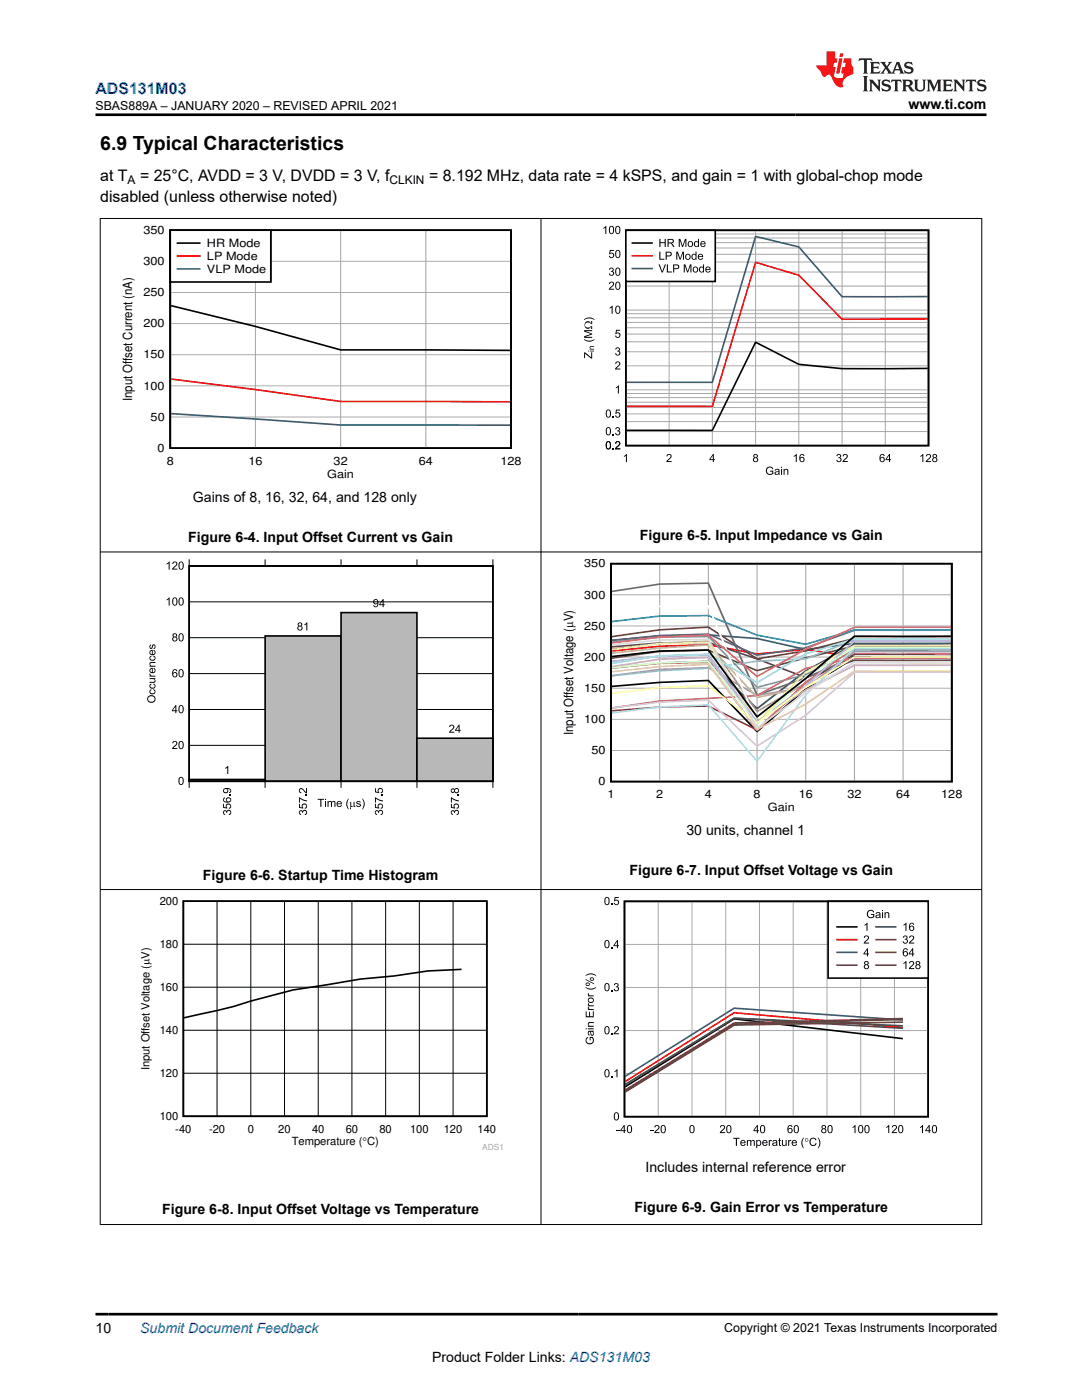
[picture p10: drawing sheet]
<svg xmlns="http://www.w3.org/2000/svg" width="216mm" height="279mm" viewBox="0 0 216 279" stroke-linecap="round" stroke-linejoin="round" font-family="sans-serif">
<defs><g id="words">
<text font-size="3.9" x="20" y="29.9">6.9 Typical Characteristics</text>
<text font-size="3.2" fill="#00f" x="19" y="18.7">ADS131M03</text>
<g font-size="3.2">
<text x="20" y="40.3">disabled (unless otherwise noted)</text>
<text x="20" y="36.1">at T</text>
<text x="27.9" y="36.1">= 25°C, AVDD = 3 V, DVDD = 3 V, f</text>
<text x="85.6" y="36.1">= 8.192 MHz, data rate = 4 kSPS, and gain = 1 with global-chop mode</text>
</g>
<g font-size="2.8">
<text x="181.3" y="21.8">www.ti.com</text>
<text x="38.5" y="100.1">Gains of 8, 16, 32, 64, and 128 only</text>
<text x="127.7" y="107.7">Figure 6-5. Input Impedance vs Gain</text>
<text x="37.6" y="108.2">Figure 6-4. Input Offset Current vs Gain</text>
<text x="137" y="166.7">30 units, channel 1</text>
<text x="40.5" y="175.5">Figure 6-6. Startup Time Histogram</text>
<text x="125.6" y="174.7">Figure 6-7. Input Offset Voltage vs Gain</text>
<text x="128.8" y="233.9">Includes internal reference error</text>
<text x="32.3" y="242.4">Figure 6-8. Input Offset Voltage vs Temperature</text>
<text x="126.6" y="241.9">Figure 6-9. Gain Error vs Temperature</text>
<text x="19" y="266.1">10</text>
<text x="86.2" y="271.7">Product Folder Links: ADS131M03</text>
</g>
<text font-size="2.8" fill="#00f" x="28" y="266.1">Submit Document Feedback</text>
<g font-size="2.5">
<text x="19.1" y="21.9">SBAS889A – JANUARY 2020 – REVISED APRIL 2021</text>
<text x="26.4" y="80" transform="rotate(-90 26.4 80)">Input Offset Current (nA)</text>
<text x="114.3" y="146.7" transform="rotate(-90 114.3 146.7)">Input Offset Voltage (PV)</text>
<text x="144.5" y="265.8">Copyright © 2021 Texas Instruments Incorporated</text>
</g>
<g font-size="2.4">
<text x="25.5" y="36.7">A</text>
<text x="77.7" y="36.7">CLKIN</text>
</g>
<g font-size="2.3">
<text x="28.6" y="46.7">350</text>
<text x="28.6" y="52.9">300</text>
<text x="41.3" y="49.3">HR Mode</text>
<text x="41.3" y="51.9">LP Mode</text>
<text x="28.6" y="59.1">250</text>
<text x="41.3" y="54.5">VLP Mode</text>
<text x="28.6" y="65.3">200</text>
<text x="28.6" y="71.5">150</text>
<text x="28.6" y="77.7">100</text>
<text x="30" y="84">50</text>
<text x="31.4" y="90.2">0</text>
<text x="33.3" y="92.7">8</text>
<text x="49.6" y="92.7">16</text>
<text x="65.3" y="95.3">Gain</text>
<text x="66.6" y="92.7">32</text>
<text x="83.6" y="92.7">64</text>
<text x="99.9" y="92.7">128</text>
<text x="116.6" y="113.2">350</text>
<text x="116.6" y="119.4">300</text>
<text x="116.6" y="125.7">250</text>
<text x="116.6" y="131.9">200</text>
<text x="116.6" y="138.1">150</text>
<text x="116.6" y="144.3">100</text>
<text x="118" y="150.5">50</text>
<text x="119.4" y="156.7">0</text>
<text x="121.2" y="159.3">1</text>
<text x="130.9" y="159.3">2</text>
<text x="140.6" y="159.3">4</text>
<text x="150.4" y="159.3">8</text>
<text x="153.2" y="161.9">Gain</text>
<text x="159.4" y="159.3">16</text>
<text x="169.1" y="159.3">32</text>
<text x="178.8" y="159.3">64</text>
<text x="187.8" y="159.3">128</text>
</g>
<g font-size="2.2">
<text x="31.9" y="180.6">200</text>
<text x="31.9" y="189.2">180</text>
<text x="31.9" y="197.8">160</text>
<text x="31.9" y="206.3">140</text>
<text x="29.8" y="213.6" transform="rotate(-90 29.8 213.6)">Input Offset Voltage (PV)</text>
<text x="31.9" y="214.9">120</text>
<text x="31.9" y="223.5">100</text>
<text x="35" y="226">-40</text>
<text x="41.7" y="226">-20</text>
<text x="49.4" y="226">0</text>
<text x="55.5" y="226">20</text>
<text x="62.3" y="226">40</text>
<text x="69" y="226">60</text>
<text x="75.7" y="226">80</text>
<text x="81.8" y="226">100</text>
<text x="88.5" y="226">120</text>
<text x="95.3" y="226">140</text>
<text x="58.2" y="228.6">Temperature (qC)</text>
</g>
<text font-size="1.7" fill="#a8a8a8" x="96.2" y="229.6">ADS1</text>
</g></defs>
<path d="M34 45.9h68v43.5h-68zM34.1 61l16.9 4.1 17 4.7 33.8 .1" fill="none" stroke="#000" stroke-width=".34"/>
<path d="M34 58.4h68M34 52.1h68M51 45.9v43.5M68 45.9v43.5M85 45.9v43.5M34 77h68M34 70.8h68M34 64.6h68M34 83.2h68" fill="none" stroke="#a8a8a8" stroke-width=".2"/>
<path d="M34.1 75.6l16.9 2.1 17 2.4 33.8 .1" fill="none" stroke="#f00" stroke-width=".34"/>
<path d="M34.1 82.5l33.9 2.3 33.8 .1" fill="none" stroke="#295c75" stroke-width=".34"/>
<path d="M34 45.9h20.1v10.4h-20.1z" fill-rule="evenodd" fill="#fff"/>
<path d="M34 45.9h20.1v10.4h-20.1zM35.4 48.5h4.4" fill="none" stroke="#000" stroke-width=".34"/>
<path d="M35.4 51.1h4.4" fill="none" stroke="#f00" stroke-width=".34"/>
<path d="M35.4 53.7h4.4" fill="none" stroke="#295c75" stroke-width=".34"/>
<g fill="#000">
<path d="M120.4 45.5l.6-.4v1.6h-.2v-1.3l-.4 .3zM121.7 53.5a.43 .43 0 0 1 .6 0 .43 .43 0 0 1 0 .6 .51 .51 0 0 1 0 .9 .51 .51 0 0 1-.8-.4h.2a.32 .32 0 0 0 .4 .3 .32 .32 0 0 0 .2-.4 .32 .32 0 0 0-.4-.2v-.2a.28 .28 0 0 0 .4-.2 .28 .28 0 0 0-.3-.4 .28 .28 0 0 0-.3 .4l-.2-.1zM121.7 49.9h.8v.2h-.7v.4a.53 .53 0 0 1 .7 .3 .53 .53 0 0 1-.3 .7 .53 .53 0 0 1-.7-.4l.2-.1a.34 .34 0 0 0 .5 .2 .34 .34 0 0 0 0-.6 .34 .34 0 0 0-.5 .1h-.2zM121.7 56.3a.56 .56 0 0 1 .8 .3 .56 .56 0 0 1-.4 .7l-.4 .3h.8v.2h-1l.2-.4a.63 .63 0 0 0 .4-1l-.6 .3zM116.6 70.3h.1l1.3 1v-1h.2v1.3h-.2l-1.3-1v.9h-.1zM116.6 65.9h1.6v.2h-1.4l1.4 .5v.2l-1.4 .4h1.4v.2h-1.6v-.3l1.3-.5-1.3-.4zM116.8 64.3a.7 .7 0 0 1 1.2 .3l-.1-.5h.3v.6h-.3a.59 .59 0 0 0-.9-.3 .59 .59 0 0 0 0 .9 .59 .59 0 0 0 .9-.2l.3-.1v.7h-.3l.1-.6a.74 .74 0 0 1-1.1 .4 .74 .74 0 0 1-.1-1.2zM117.7 69.1l.8-.1v.2h-.6a.2 .2 0 0 0-.1 .2 .2 .2 0 0 0 .1 .2h.6v.2h-.8l.1-.2zM116.5 67.7a1.87 1.87 0 0 0 2.1 0 1.31 1.31 0 0 1-2.1 0zM116.5 63.7a1.45 1.45 0 0 1 2.1 .2 1.84 1.84 0 0 0-2.1 0zM121.6 61.4l.6-.4v1.6h-.2v-1.2l-.4 .2zM122.9 69.4a.43 .43 0 0 1 .7 0 .43 .43 0 0 1-.1 .7 .51 .51 0 0 1 0 .8 .51 .51 0 0 1-.8-.4h.2a.32 .32 0 0 0 .4 .3 .32 .32 0 0 0 .3-.4 .32 .32 0 0 0-.5-.2l.1-.2a.28 .28 0 0 0 .3-.2 .28 .28 0 0 0-.3-.3 .28 .28 0 0 0-.2 .3l-.2-.1z"/>
<path d="M122.9 65.8h.8v.2h-.6l-.1 .4a.53 .53 0 0 1 .8 .3 .53 .53 0 0 1-.4 .7 .53 .53 0 0 1-.7-.4h.2a.34 .34 0 0 0 .6 .1 .34 .34 0 0 0 0-.5 .34 .34 0 0 0-.5 .1l-.2-.1zM122.9 77.3l.6-.4v1.6h-.2v-1.2l-.4 .2zM122.9 72.2a.56 .56 0 0 1 .9 .3 .56 .56 0 0 1-.5 .7l-.3 .4h.8v.1h-1.1l.3-.4a.63 .63 0 0 0 .4-1l-.4 .1v.2h-.2zM122.2 89.4h.3v.3h-.3zM122.2 86.6h.3v.3h-.3zM122.2 83.1h.3v.2h-.3zM122.9 85.4a.43 .43 0 0 1 .7-.1 .43 .43 0 0 1-.1 .7 .51 .51 0 0 1 0 .9 .51 .51 0 0 1-.8-.5h.2a.32 .32 0 0 0 .4 .3 .32 .32 0 0 0 .3-.4 .32 .32 0 0 0-.5-.2l.1-.2a.28 .28 0 0 0 .3-.2 .28 .28 0 0 0-.3-.3 .28 .28 0 0 0-.2 .3h-.2zM122.9 81.7h.8v.2h-.6l-.1 .5a.53 .53 0 0 1 .8 .2 .53 .53 0 0 1-.4 .7 .53 .53 0 0 1-.7-.4h.2a.35 .35 0 0 0 .6 .2 .35 .35 0 0 0 0-.6 .35 .35 0 0 0-.5 0l-.2 .1zM122.9 88.2a.56 .56 0 0 1 .8 .2 .56 .56 0 0 1-.4 .8l-.3 .3h.8v.2h-1.1l.3-.5a.63 .63 0 0 0 .4-1l-.4 .1v.2h-.3zM124.5 91l.6-.4v1.6h-.2v-1.2l-.4 .2zM133.1 90.7a.56 .56 0 0 1 .9 .3 .56 .56 0 0 1-.5 .7l-.3 .3h.8v.2h-1l.2-.5a.63 .63 0 0 0 .4-.9h-.3l-.1 .3h-.2zM153 93.3a.74 .74 0 0 1 1.3 .3h-.2a.63 .63 0 0 0-.9-.1 .63 .63 0 0 0-.2 .8 .63 .63 0 0 0 .9 .2l.2-.1v-.3h-.5v-.2h.7v.6a.87 .87 0 0 1-1.2 .1 .87 .87 0 0 1-.1-1.3z"/>
<path d="M156.4 93.6h.1v.2a.42 .42 0 0 1 .5-.2 .42 .42 0 0 1 .3 .4v.8h-.2v-.8a.27 .27 0 0 0-.2-.3 .27 .27 0 0 0-.3 .2v.9h-.2zM158.4 91l.6-.4v1.6h-.2v-1.2l-.4 .2zM167.1 90.7a.43 .43 0 0 1 .6 0 .43 .43 0 0 1-.1 .6 .51 .51 0 0 1 0 .9 .51 .51 0 0 1-.7-.4h.2a.32 .32 0 0 0 .4 .3 .32 .32 0 0 0 .2-.4 .32 .32 0 0 0-.4-.3v-.1a.28 .28 0 0 0 .3-.2 .28 .28 0 0 0-.2-.4 .28 .28 0 0 0-.3 .4l-.2-.1zM168.3 90.7a.56 .56 0 0 1 .8 .3 .56 .56 0 0 1-.4 .7l-.3 .3h.8v.2h-1.1l.3-.5a.63 .63 0 0 0 .4-.9h-.4l-.1 .3h-.2zM183.6 91l.6-.4v1.6h-.2v-1.2l-.4 .2zM184.9 90.7a.56 .56 0 0 1 .9 .3 .56 .56 0 0 1-.5 .7l-.3 .3h.8v.2h-1.1l.3-.5a.63 .63 0 0 0 .4-.9h-.4v.3h-.2z"/>
<path d="M121.7 45.2a.58 .58 0 0 1 .7 0 .58 .58 0 0 1 .1 .7 .58 .58 0 0 1-.5 .8 .58 .58 0 0 1-.5-.8zM121.8 45.4a.9 .9 0 0 0 .2 1.2 .84 .84 0 0 0 0-1.4z"/>
<path d="M123 45.2a.58 .58 0 0 1 .6 0 .58 .58 0 0 1 .2 .7 .58 .58 0 0 1-.5 .8 .58 .58 0 0 1-.6-.8zM123 45.4a.9 .9 0 0 0 .3 1.2 .84 .84 0 0 0 0-1.4z"/>
<path d="M123 56.3a.58 .58 0 0 1 .7 .1 .58 .58 0 0 1 .1 .6 .58 .58 0 0 1-.5 .8 .58 .58 0 0 1-.5-.8zM123.1 56.5a.9 .9 0 0 0 .2 1.2 .84 .84 0 0 0 0-1.3z"/>
<path d="M123 53.5a.58 .58 0 0 1 .7 .1 .58 .58 0 0 1 .1 .6 .58 .58 0 0 1-.5 .8 .58 .58 0 0 1-.5-.8zM123.1 53.7a.9 .9 0 0 0 .2 1.2 .84 .84 0 0 0 0-1.3z"/>
<path d="M123 50a.58 .58 0 0 1 .7 0 .58 .58 0 0 1 .1 .7 .58 .58 0 0 1-.5 .8 .58 .58 0 0 1-.5-.8zM123.1 50.1a.9 .9 0 0 0 .2 1.2 .84 .84 0 0 0 0-1.3z"/>
<path d="M117.3 70h.2v.1h-.2zM117.7 70h.8v.1h-.8z"/>
<path d="M123 61.1a.58 .58 0 0 1 .7 .1 .58 .58 0 0 1 .1 .6 .58 .58 0 0 1-.5 .8 .58 .58 0 0 1-.5-.8zM123.1 61.3a.9 .9 0 0 0 .2 1.2 .84 .84 0 0 0 0-1.3z"/>
<path d="M121.1 88.1a.58 .58 0 0 1 .7 .1 .58 .58 0 0 1 .1 .7 .58 .58 0 0 1-.5 .8 .58 .58 0 0 1-.5-.8zM121.2 88.3a.9 .9 0 0 0 .2 1.2 .84 .84 0 0 0 0-1.3z"/>
<path d="M121.1 88.1a.58 .58 0 0 1 .7 .1 .58 .58 0 0 1 .1 .7 .58 .58 0 0 1-.5 .8 .58 .58 0 0 1-.5-.8zM121.2 88.3a.9 .9 0 0 0 .2 1.2 .84 .84 0 0 0 0-1.3z"/>
<path d="M121.1 85.3a.58 .58 0 0 1 .7 .1 .58 .58 0 0 1 .1 .7 .58 .58 0 0 1-.5 .8 .58 .58 0 0 1-.5-.8zM121.2 85.5a.9 .9 0 0 0 .2 1.2 .84 .84 0 0 0 0-1.3z"/>
<path d="M121.1 81.8a.58 .58 0 0 1 .7 .1 .58 .58 0 0 1 .1 .6 .58 .58 0 0 1-.5 .9 .58 .58 0 0 1-.5-.9zM121.2 82a.9 .9 0 0 0 .2 1.2 .84 .84 0 0 0 0-1.3z"/>
<path d="M142.3 90.6h.1v1h.3v.2h-.3v.4h-.2v-.4h-.7zM142.2 90.9l-.5 .7h.5z"/>
<path d="M150.4 90.7a.43 .43 0 0 1 .7 0 .43 .43 0 0 1-.1 .6 .48 .48 0 0 1 .1 .8 .48 .48 0 0 1-.7 0 .48 .48 0 0 1 .1-.8l-.2-.2zM150.5 91a.26 .26 0 0 0 .5 0 .26 .26 0 0 0-.5 0zM150.4 91.7a.35 .35 0 0 0 .7 0 .35 .35 0 0 0-.7 0z"/>
<path d="M154.7 93.7l.1-.1a.5 .5 0 0 1 .6 .1 .5 .5 0 0 1 .1 .6l.1 .5h-.2v-.2a.41 .41 0 0 1-.7 .2 .41 .41 0 0 1 0-.7l.6-.1a.3 .3 0 0 0-.2-.3 .3 .3 0 0 0-.3 .2h-.2zM154.8 94.3a.21 .21 0 0 0 0 .3 .21 .21 0 0 0 .3 0l.2-.2v-.2z"/>
<path d="M155.9 93.1h.2v.3h-.2zM155.9 93.6h.2v1.2h-.2z"/>
<path d="M159.7 90.8l.5-.2 .3 .4h-.2a.32 .32 0 0 0-.4-.2 .32 .32 0 0 0-.2 .4v.2a.51 .51 0 0 1 .7 .1 .51 .51 0 0 1-.1 .7 .51 .51 0 0 1-.7-.3l-.1-.7zM159.7 91.7a.35 .35 0 0 0 .7 0 .35 .35 0 0 0-.7 0z"/>
<path d="M175.7 90.8l.5-.2 .3 .4h-.2a.32 .32 0 0 0-.4-.2 .32 .32 0 0 0-.2 .4v.2a.51 .51 0 0 1 .7 .1 .51 .51 0 0 1-.1 .7 .51 .51 0 0 1-.7-.3l-.1-.7zM175.7 91.7a.35 .35 0 0 0 .7 0 .35 .35 0 0 0-.7 0z"/>
<path d="M177.4 90.6h.2v1h.2v.2h-.2v.4h-.2v-.4h-.7zM177.4 90.9l-.5 .7h.5z"/>
<path d="M186.2 90.7a.43 .43 0 0 1 .7 0 .43 .43 0 0 1-.1 .6 .48 .48 0 0 1 .1 .8 .48 .48 0 0 1-.7 0 .48 .48 0 0 1 .1-.8l-.2-.2zM186.3 91a.26 .26 0 0 0 .5 0 .26 .26 0 0 0-.5 0zM186.2 91.7a.35 .35 0 0 0 .7 0 .35 .35 0 0 0-.7 0z"/>
</g>
<path d="M124.9 46h60.4v42.9h-60.4zM185.1 73.5l-17.1 .1-8.6-.9-8.6-4.4-8.7 17.6h-17.1" fill="none" stroke="#000" stroke-width=".32"/>
<g fill="none" stroke="#a8a8a8" stroke-width=".2">
<path d="M124.9 57.1h60.4M124.9 54.3h60.4M124.9 52.3h60.4M124.9 50.8h60.4M124.9 49.5h60.4M124.9 48.4h60.4M124.9 47.5h60.4M124.9 46.7h60.4M133.5 46v42.9M142.1 46v42.9M150.8 46v42.9M159.4 46v42.9"/>
<path d="M168 46v42.9M176.6 46v42.9M124.9 79.4h60.4M124.9 78.5h60.4M124.9 77.8h60.4M124.9 73h60.4M124.9 70.2h60.4M124.9 68.2h60.4M124.9 66.7h60.4M124.9 65.4h60.4M124.9 64.3h60.4M124.9 63.4h60.4"/>
<path d="M124.9 62.6h60.4M124.9 61.9h60.4M124.9 88.9h60.4M124.9 86.1h60.4M124.9 84.1h60.4M124.9 82.6h60.4M124.9 81.3h60.4M124.9 80.3h60.4"/>
</g>
<path d="M185.1 63.6l-17.1 .1-8.6-8.8-8.6-2.5-8.7 28.7h-17.1" fill="none" stroke="#f00" stroke-width=".32"/>
<path d="M185.1 59.2h-17.1l-8.6-9.9-8.6-2.1-8.7 29.1h-17.1" fill="none" stroke="#295c74" stroke-width=".32"/>
<path d="M124.9 46h17.8v10.2h-17.8z" fill-rule="evenodd" fill="#fff"/>
<path d="M124.9 46h17.8v10.2h-17.8zM126.2 48.5h3.9M37.7 112.9h60.7v43h-60.7zM37.7 155.6h15.2v.3h-15.2z" fill="none" stroke="#000" stroke-width=".32"/>
<g fill="#000">
<path d="M131.6 50.2h.2v1.4h.8v.2h-1zM131.6 47.7h.2v.6h.8v-.6h.2v1.6h-.2v-.8h-.8v.8h-.2zM131.4 52.8h.2l.5 1.4 .6-1.4h.2l-.7 1.6h-.2zM133.1 52.8h.2v1.4h.8v.2h-1zM134.9 50.2h.4l.4 1.4 .5-1.4h.3v1.6h-.2v-1.3l-.5 1.3h-.2l-.5-1.3v1.3h-.2zM135.4 47.7h.4l.4 1.4 .5-1.4h.3v1.6h-.2v-1.4l-.5 1.4h-.2l-.5-1.4v1.4h-.2zM136.4 52.8h.4l.4 1.3 .5-1.3h.3v1.6h-.2v-1.4l-.5 1.4h-.2l-.5-1.4v1.4h-.2zM33.3 112.5l.6-.4v1.6h-.2v-1.3l-.4 .3zM34.5 112.2a.56 .56 0 0 1 .9 .2 .56 .56 0 0 1-.5 .8l-.3 .3h.8v.2h-1.1l.3-.5a.63 .63 0 0 0 .4-1l-.3 .1-.1 .2h-.2zM29.9 137.7l.3-.1v.2l-.2 .1a.4 .4 0 0 0 .4 .5 .4 .4 0 0 0 .4-.6l-.2-.1v-.1a.57 .57 0 0 1 .1 1 .57 .57 0 0 1-.9-.6zM29.9 136.6l.3-.1v.1l-.2 .1a.4 .4 0 0 0 .4 .5 .4 .4 0 0 0 .4-.5l-.2-.1v-.2a.57 .57 0 0 1 .1 1 .57 .57 0 0 1-.9-.5zM29.9 131l.3-.1v.2l-.2 .1a.4 .4 0 0 0 .4 .5 .4 .4 0 0 0 .4-.6h-.2v-.2a.57 .57 0 0 1 .1 1 .57 .57 0 0 1-.9-.6z"/>
<path d="M29.9 128.8l.2-.2 .1 .2a.23 .23 0 0 0-.3 .3 .23 .23 0 0 0 .3 .2l.1-.1a.4 .4 0 0 1 .2-.6 .4 .4 0 0 1 .5 .2l-.1 .6-.2 .1-.1-.1a.26 .26 0 0 0 .3-.3 .26 .26 0 0 0-.3-.3l-.1 .1a.41 .41 0 0 1-.1 .5 .41 .41 0 0 1-.5 0zM29.8 135.3h1.2v.2h-.2a.41 .41 0 0 1 .2 .5 .41 .41 0 0 1-.4 .3h-.8v-.2h.7a.29 .29 0 0 0 .4-.3 .29 .29 0 0 0-.4-.3h-.7zM29.9 134.4l.2 .1a.26 .26 0 0 0 0 .3 .26 .26 0 0 0 .3 0h.6v.2h-1.2v-.1h.2l-.2-.2zM29.9 132.2l1.1-.1v.2h-.7a.27 .27 0 0 0-.3 .2 .27 .27 0 0 0 .2 .3l.8 .1v.2h-1.2v-.2h.2l-.2-.2zM33.3 119.6l.6-.4v1.6h-.2v-1.2l-.4 .2zM34.5 148a.56 .56 0 0 1 .9 .2 .56 .56 0 0 1-.5 .8l-.3 .3h.8v.2h-1.1l.3-.5a.63 .63 0 0 0 .4-.9h-.3l-.1 .3-.2-.1zM45 153.3l.5-.5v1.7h-.2v-1.3l-.3 .2zM45.9 158.6h.2v.2h-.2zM61 158.6h.3v.2h-.3zM59.8 157.4a1.06 1.06 0 0 1 1.3 .7v-.8h.2v1l-.5-.2a.63 .63 0 0 0-1-.4l.1 .3 .2 .1v.2a.53 .53 0 0 1-.4-.3 .53 .53 0 0 1 .1-.6zM74.8 157.3h.2v.7l.4 .1a.53 .53 0 0 1 .3-.8 .53 .53 0 0 1 .7 .3 .53 .53 0 0 1-.4 .7v-.2a.35 .35 0 0 0 .1-.5 .35 .35 0 0 0-.5-.1 .35 .35 0 0 0 0 .5v.3l-.8-.2zM76.2 158.6h.2v.2h-.2z"/>
<path d="M91.3 158.6h.3v.2h-.3zM44.6 161.8l.4-.1 .2 .2a.51 .51 0 0 1 .9 0 .51 .51 0 0 1-.4 .8v-.2a.32 .32 0 0 0 .3-.4 .32 .32 0 0 0-.5-.3 .32 .32 0 0 0-.2 .5h-.1a.28 .28 0 0 0-.3-.4 .28 .28 0 0 0-.3 .3 .28 .28 0 0 0 .3 .2v.2l-.4-.3zM44.5 160.4h.2v.7h.4a.53 .53 0 0 1 .3-.7 .53 .53 0 0 1 .7 .3 .53 .53 0 0 1-.4 .7v-.2a.34 .34 0 0 0 .1-.5 .34 .34 0 0 0-.5 0 .34 .34 0 0 0 .1 .5l-.1 .2-.8-.2zM59.7 159.1l1.6 .6v.2l-.7-.1-.7-.4v.8h-.2zM59.8 161.8l.4-.1 .2 .2a.51 .51 0 0 1 .9 0 .51 .51 0 0 1-.5 .8v-.2a.32 .32 0 0 0 .3-.4 .32 .32 0 0 0-.4-.3 .32 .32 0 0 0-.2 .5h-.2a.28 .28 0 0 0-.2-.4 .28 .28 0 0 0-.3 .3 .28 .28 0 0 0 .3 .2v.2l-.4-.3zM59.7 160.4h.2v.7h.4a.53 .53 0 0 1 .2-.7 .53 .53 0 0 1 .8 .3 .53 .53 0 0 1-.5 .7v-.2a.34 .34 0 0 0 .2-.5 .34 .34 0 0 0-.6 0 .34 .34 0 0 0 .1 .5v.2l-.8-.2zM63.4 159.4h1.3v.2h-.6v1.4h-.2v-1.4h-.5zM65.4 159.9h.1v.1a.4 .4 0 0 1 .7 0l.2-.1h.4l.1 1.1h-.2v-.7a.24 .24 0 0 0-.1-.3 .24 .24 0 0 0-.3 .2l-.1 .8h-.2v-.7a.27 .27 0 0 0-.3-.3 .27 .27 0 0 0-.1 .4v.6h-.2zM69.5 159.4h.1a1.87 1.87 0 0 0 0 2.1 1.42 1.42 0 0 1-.1-2.1zM69.9 160h.2l.1 .9 .4-.1v-.8h.1l.1 .9 .2-.1-.3 .3-.1-.3-.3 .3-.3-.1-.1 .5zM71.2 160l.1-.1a.45 .45 0 0 1 .7 .3h-.2a.23 .23 0 0 0-.3-.2 .23 .23 0 0 0-.2 .3h.1a.4 .4 0 0 1 .6 .2 .4 .4 0 0 1-.2 .5h-.6l-.1-.3h.1a.26 .26 0 0 0 .3 .2 .26 .26 0 0 0 .3-.3h-.1a.42 .42 0 0 1-.5-.1 .42 .42 0 0 1 0-.5zM72.2 159.4a1.31 1.31 0 0 1 0 2.1 1.84 1.84 0 0 0 0-2.1z"/>
<path d="M74.8 159.1l1.6 .6v.2l-.6-.1-.8-.4v.8h-.2zM74.9 161.8l.4-.1 .2 .2a.51 .51 0 0 1 .9 0 .51 .51 0 0 1-.4 .8v-.2a.32 .32 0 0 0 .3-.4 .32 .32 0 0 0-.5-.3 .32 .32 0 0 0-.2 .5h-.1a.28 .28 0 0 0-.2-.4 .28 .28 0 0 0-.4 .3 .28 .28 0 0 0 .3 .2v.2l-.4-.3zM74.8 160.4h.2v.7h.4a.53 .53 0 0 1 .3-.7 .53 .53 0 0 1 .7 .3 .53 .53 0 0 1-.4 .7v-.2a.34 .34 0 0 0 .1-.5 .34 .34 0 0 0-.5 0 .34 .34 0 0 0 .1 .5l-.1 .2-.8-.2zM90 159.1l1.6 .6v.2l-.7-.1-.7-.4v.8h-.2zM90.1 161.8l.4-.1 .2 .2a.51 .51 0 0 1 .9 0 .51 .51 0 0 1-.5 .8v-.2a.32 .32 0 0 0 .3-.4 .32 .32 0 0 0-.4-.3 .32 .32 0 0 0-.2 .5h-.2a.28 .28 0 0 0-.2-.4 .28 .28 0 0 0-.3 .3 .28 .28 0 0 0 .3 .2v.2l-.4-.3zM90 160.4h.2v.7h.4a.53 .53 0 0 1 .3-.7 .53 .53 0 0 1 .7 .3 .53 .53 0 0 1-.5 .7v-.2a.34 .34 0 0 0 .2-.5 .34 .34 0 0 0-.6 0 .34 .34 0 0 0 .1 .5v.2l-.8-.2z"/>
<path d="M132.8 50.2h.6a.49 .49 0 0 1 .7 .5 .49 .49 0 0 1-.7 .5h-.4v.6h-.2zM133 50.4v.6h.6a.29 .29 0 0 0 .2-.4 .29 .29 0 0 0-.4-.2z"/>
<path d="M133.2 47.7h.7a.45 .45 0 0 1 .6 .3 .45 .45 0 0 1-.5 .6l.6 .7h-.3l-.4-.6-.2-.1h-.3v.7h-.2zM133.4 47.9v.5h.5a.28 .28 0 0 0 .4-.2 .28 .28 0 0 0-.4-.3z"/>
<path d="M134.3 52.8h.6a.49 .49 0 0 1 .7 .4 .49 .49 0 0 1-.7 .5h-.4v.7h-.2zM134.5 53v.5h.6a.29 .29 0 0 0 .2-.4 .29 .29 0 0 0-.4-.1z"/>
<path d="M136.7 51.3a.6 .6 0 0 1 1.2 0 .6 .6 0 0 1-1.2 0zM137 50.9a.42 .42 0 0 0-.1 .6 .42 .42 0 0 0 .6 .1 .42 .42 0 0 0 .1-.6 .42 .42 0 0 0-.6-.1z"/>
<path d="M137.2 48.7a.6 .6 0 0 1 1.2 0 .6 .6 0 0 1-1.2 0zM137.5 48.4a.42 .42 0 0 0-.1 .6 .42 .42 0 0 0 .6 0 .42 .42 0 0 0 .1-.5 .42 .42 0 0 0-.6-.1z"/>
<path d="M138.2 53.8a.6 .6 0 0 1 1.2 0 .6 .6 0 0 1-1.2 0zM138.5 53.5a.42 .42 0 0 0-.1 .5 .42 .42 0 0 0 .6 .1 .42 .42 0 0 0 .1-.6 .42 .42 0 0 0-.6 0z"/>
<path d="M138.1 50.8l.4-.2 .3 .2v-.6h.2v1.6h-.2v-.1a.56 .56 0 0 1-.8-.1 .56 .56 0 0 1 .1-.8zM138.3 50.9a.41 .41 0 0 0-.1 .6 .41 .41 0 0 0 .5 .1v-.7l-.2-.1z"/>
<path d="M138.6 48.3l.4-.2 .3 .2v-.6h.2v1.6h-.2v-.2a.56 .56 0 0 1-.8-.1 .56 .56 0 0 1 .1-.7zM138.8 48.4a.41 .41 0 0 0-.2 .5 .41 .41 0 0 0 .6 .1v-.6l-.2-.1z"/>
<path d="M139.4 50.8a.55 .55 0 0 1 .6-.1 .55 .55 0 0 1 .3 .6h-.9a.34 .34 0 0 0 .3 .4 .34 .34 0 0 0 .4-.2h.2a.59 .59 0 0 1-.9 .2 .59 .59 0 0 1 0-.9zM139.5 50.9l-.1 .2h.7l-.2-.3z"/>
<path d="M139.6 53.4l.4-.2 .3 .1v-.5h.2v1.6h-.2v-.2a.56 .56 0 0 1-.8-.1 .56 .56 0 0 1 .1-.7zM139.8 53.5a.41 .41 0 0 0-.1 .5 .41 .41 0 0 0 .5 .1v-.6l-.2-.2z"/>
<path d="M139.9 48.3a.55 .55 0 0 1 .6-.1 .55 .55 0 0 1 .3 .6h-.9a.34 .34 0 0 0 .3 .3 .34 .34 0 0 0 .4-.2h.2a.59 .59 0 0 1-.9 .3 .59 .59 0 0 1 0-.9zM140 48.3l-.1 .3h.7l-.2-.3z"/>
<path d="M140.9 53.3a.55 .55 0 0 1 .6-.1 .55 .55 0 0 1 .3 .6h-.9a.34 .34 0 0 0 .3 .4 .34 .34 0 0 0 .4-.2h.2a.59 .59 0 0 1-.9 .3 .59 .59 0 0 1 0-1zM141 53.4l-.1 .3h.7l-.2-.3z"/>
<path d="M35.8 112.2a.58 .58 0 0 1 .7 0 .58 .58 0 0 1 .2 .7 .58 .58 0 0 1-.6 .8 .58 .58 0 0 1-.5-.8zM35.9 112.3a.9 .9 0 0 0 .2 1.2 .84 .84 0 0 0 0-1.3z"/>
<path d="M30 133.4l.5-.1v.9a.34 .34 0 0 0 .4-.3 .34 .34 0 0 0-.3-.4l.1-.2a.57 .57 0 0 1 .2 .8 .57 .57 0 0 1-.8 .2 .57 .57 0 0 1-.1-.9zM30.1 133.6l-.1 .3 .3 .2v-.6z"/>
<path d="M30 129.8l.5-.1v.9a.34 .34 0 0 0 .4-.3 .34 .34 0 0 0-.3-.4l.1-.2a.57 .57 0 0 1 .2 .8 .57 .57 0 0 1-.8 .2 .57 .57 0 0 1-.1-.9zM30.1 130l-.1 .3 .3 .3v-.7z"/>
<path d="M34.6 119.3a.58 .58 0 0 1 .7 .1 .58 .58 0 0 1 .1 .6 .58 .58 0 0 1-.5 .9 .58 .58 0 0 1-.5-.9zM34.7 119.5a.9 .9 0 0 0 .2 1.2 .84 .84 0 0 0 0-1.3z"/>
<path d="M34.5 126.5a.43 .43 0 0 1 .7 0 .43 .43 0 0 1-.1 .6 .48 .48 0 0 1 .2 .8 .48 .48 0 0 1-.8 0 .48 .48 0 0 1 .2-.8l-.3-.2zM34.6 126.8a.26 .26 0 0 0 .5 0 .26 .26 0 0 0-.5 0zM34.6 127.5a.33 .33 0 0 0 .6 0 .33 .33 0 0 0-.6 0z"/>
<path d="M34.5 133.7l.6-.1 .3 .3-.2 .1a.32 .32 0 0 0-.4-.3 .32 .32 0 0 0-.2 .4l-.1 .2a.51 .51 0 0 1 .8 .1 .51 .51 0 0 1-.2 .8 .51 .51 0 0 1-.7-.3v-.8zM34.6 134.7a.35 .35 0 0 0 .7 0 .35 .35 0 0 0-.7 0z"/>
<path d="M35.8 133.6a.58 .58 0 0 1 .7 .1 .58 .58 0 0 1 .2 .7 .58 .58 0 0 1-.6 .8 .58 .58 0 0 1-.5-.8zM35.9 133.8a.9 .9 0 0 0 .2 1.2 .84 .84 0 0 0 0-1.3z"/>
<path d="M35.8 126.5a.58 .58 0 0 1 .7 0 .58 .58 0 0 1 .2 .7 .58 .58 0 0 1-.6 .8 .58 .58 0 0 1-.5-.8zM35.9 126.7a.9 .9 0 0 0 .2 1.2 .84 .84 0 0 0 0-1.4z"/>
<path d="M35.8 119.3a.58 .58 0 0 1 .7 .1 .58 .58 0 0 1 .2 .6 .58 .58 0 0 1-.6 .9 .58 .58 0 0 1-.5-.9zM35.9 119.5a.9 .9 0 0 0 .2 1.2 .84 .84 0 0 0 0-1.3z"/>
<path d="M29.4 139.5a.8 .8 0 0 1 1.6 0 .8 .8 0 0 1-1.6 0zM29.7 139.1a.59 .59 0 0 0 .1 .8 .59 .59 0 0 0 .8 0 .59 .59 0 0 0 0-.9h-.6z"/>
<path d="M35 140.7h.2v1.1h.2v.1h-.2v.4h-.2v-.4h-.7zM35 141l-.5 .8h.5z"/>
<path d="M35.8 155.1a.58 .58 0 0 1 .7 .1 .58 .58 0 0 1 .2 .7 .58 .58 0 0 1-.6 .8 .58 .58 0 0 1-.5-.8zM35.9 155.3a.9 .9 0 0 0 .2 1.2 .84 .84 0 0 0 0-1.3z"/>
<path d="M35.8 148a.58 .58 0 0 1 .7 0 .58 .58 0 0 1 .2 .7 .58 .58 0 0 1-.6 .8 .58 .58 0 0 1-.5-.8zM35.9 148.1a.9 .9 0 0 0 .2 1.2 .84 .84 0 0 0 0-1.3z"/>
<path d="M35.8 140.8a.58 .58 0 0 1 .7 .1 .58 .58 0 0 1 .2 .6 .58 .58 0 0 1-.6 .9 .58 .58 0 0 1-.5-.9zM35.9 141a.9 .9 0 0 0 .2 1.2 .84 .84 0 0 0 0-1.3z"/>
<path d="M44.6 159.3l.3-.1v.1a.32 .32 0 0 0-.2 .4 .32 .32 0 0 0 .4 .3h.2a.51 .51 0 0 1 0-.8 .51 .51 0 0 1 .8 .2 .51 .51 0 0 1-.3 .7 .81 .81 0 0 1-.9 .1 .81 .81 0 0 1-.4-.8zM45.3 159.6a.35 .35 0 0 0 .7 0 .35 .35 0 0 0-.7 0z"/>
<path d="M44.7 157.4a.87 .87 0 0 1 .9-.1 .87 .87 0 0 1 .5 .7l-.4 .3v-.2a.37 .37 0 0 0 .2-.5 .37 .37 0 0 0-.6-.1 .52 .52 0 0 1 0 .7 .52 .52 0 0 1-.7 0 .52 .52 0 0 1 .1-.8zM44.7 157.8a.35 .35 0 0 0 .7 0 .35 .35 0 0 0-.7 0z"/>
<path d="M64.9 159.4h.2v.3h-.2zM64.9 159.9h.2v1.1h-.2z"/>
<path d="M90.1 157.5l.4-.2 .2 .3a.48 .48 0 0 1 .7-.2 .48 .48 0 0 1 0 .8 .48 .48 0 0 1-.7-.2 .43 .43 0 0 1-.7 .1 .43 .43 0 0 1 .1-.6zM90.1 157.8a.26 .26 0 0 0 .5 0 .26 .26 0 0 0-.5 0zM90.8 157.8a.33 .33 0 0 0 .6 0 .33 .33 0 0 0-.6 0z"/>
<path d="M67.3 160a.55 .55 0 0 1 .7-.1 .55 .55 0 0 1 .2 .6h-.8a.34 .34 0 0 0 .2 .4 .34 .34 0 0 0 .4-.2h.2a.59 .59 0 0 1-.9 .2 .59 .59 0 0 1 0-.9zM67.5 160.1l-.1 .2h.6l-.2-.3z"/>
</g>
<path d="M126.2 51h3.9" fill="none" stroke="#f00" stroke-width=".32"/>
<path d="M126.2 53.6h3.9" fill="none" stroke="#295c74" stroke-width=".32"/>
<g fill="none" stroke="#000" stroke-width=".2">
<path d="M37.7 111.6v1.3h60.7v-1.3M52.9 111.6v1.3M68.1 111.6v1.3M83.2 111.6v1.3M37.7 134.4h60.7M37.7 127.3h60.7M37.7 120.1h60.7M37.7 157.2v-1.3h60.7v1.3M37.7 148.8h60.7M37.7 141.6h60.7M52.9 155.9v1.3M68.1 155.9v1.3"/>
<path d="M83.2 155.9v1.3"/>
</g>
<path d="M37.7 155.7h15.2" fill="none" stroke="#b8b8b8" stroke-width=".37"/>
<path d="M52.9 126.9h15.2v29h-15.2z" fill-rule="evenodd" fill="#b8b8b8"/>
<path d="M52.9 126.9h15.2v29h-15.2z" fill="none" stroke="#000" stroke-width=".32"/>
<g fill="#000">
<path d="M60.7 124.6l.6-.4v1.6h-.2v-1.2l-.4 .2z"/>
<path d="M59.5 124.3a.43 .43 0 0 1 .7 0 .43 .43 0 0 1-.1 .6 .48 .48 0 0 1 .1 .8 .48 .48 0 0 1-.7 0 .48 .48 0 0 1 .1-.8l-.2-.2zM59.6 124.6a.26 .26 0 0 0 .5 0 .26 .26 0 0 0-.5 0zM59.5 125.4a.35 .35 0 0 0 .7 0 .35 .35 0 0 0-.7 0z"/>
</g>
<path d="M68.1 122.3h15.1v33.6h-15.1z" fill-rule="evenodd" fill="#b8b8b8"/>
<path d="M68.1 122.3h15.1v33.6h-15.1z" fill="none" stroke="#000" stroke-width=".32"/>
<g fill="#000">
<path d="M74.6 119.7a.63 .63 0 0 1 .8 .1 .63 .63 0 0 1 .1 .7 .53 .53 0 0 1-.4 .7 .53 .53 0 0 1-.6-.4h.2a.37 .37 0 0 0 .5 .1 .37 .37 0 0 0 .1-.5 .51 .51 0 0 1-.7 .1 .51 .51 0 0 1 0-.8zM74.6 120.1a.35 .35 0 0 0 .7 0 .35 .35 0 0 0-.7 0z"/>
<path d="M76.4 119.6h.1v1h.3v.2h-.3v.4h-.2v-.4h-.6zM76.3 119.9l-.5 .7h.5z"/>
</g>
<path d="M83.2 147.3h15.2v8.6h-15.2z" fill-rule="evenodd" fill="#b8b8b8"/>
<path d="M37.7 112.9h60.7v43h-60.7zM83.2 147.3h15.2v8.6h-15.2zM36.6 179.9h60.5v42.9h-60.5zM124.6 179.9h60.6v43h-60.6zM92.1 193.5l-6.7 .3-6.8 1-6.7 .6-13.4 2.2-8.5 2.2a117.9 117.9 0 0 1-13.3 3.3M180.2 207.3l-33.7-4-21.7 13.6" fill="none" stroke="#000" stroke-width=".32"/>
<g fill="#000">
<path d="M89.8 144.7a.56 .56 0 0 1 .8 .3 .56 .56 0 0 1-.4 .7l-.3 .3h.8v.2h-1.1l.3-.4a.63 .63 0 0 0 .4-1l-.4 .1-.1 .2h-.2zM117.4 198.2l.1 .1a.26 .26 0 0 0 .1 .3 .26 .26 0 0 0 .3 0h.6v.2h-1.2v-.1h.2l-.2-.2zM116.8 197a1.87 1.87 0 0 0 2.1 0 1.31 1.31 0 0 1-2.1 0zM116.8 194.6a1.45 1.45 0 0 1 2.1 .2 1.84 1.84 0 0 0-2.1 0zM122 197.6h.2v.2h-.2zM122 189h.2v.2h-.2zM122 180.4h.2v.2h-.2zM122.7 196.3a.43 .43 0 0 1 .6 0 .43 .43 0 0 1-.1 .6 .51 .51 0 0 1 0 .9 .51 .51 0 0 1-.7-.4h.2a.32 .32 0 0 0 .3 .3 .32 .32 0 0 0 .3-.5 .32 .32 0 0 0-.4-.2v-.1a.28 .28 0 0 0 .3-.3 .28 .28 0 0 0-.2-.3 .28 .28 0 0 0-.3 .3h-.2zM122.7 179h.8v.2h-.7l-.1 .4a.53 .53 0 0 1 .8 .3 .53 .53 0 0 1-.4 .7 .53 .53 0 0 1-.6-.4h.2a.35 .35 0 0 0 .5 .2 .35 .35 0 0 0 .1-.6 .35 .35 0 0 0-.6 0l-.2 .1zM117.1 207.1l.2-.1 .1 .2a.63 .63 0 0 0-.2 .8 .63 .63 0 0 0 .9 .2 .63 .63 0 0 0 .2-.9l-.2-.2h-.3v.5h-.1v-.7h.6a.84 .84 0 0 1 .1 1.2 .84 .84 0 0 1-1.2 .1 .84 .84 0 0 1-.1-1.1zM117.4 204.1l1.1-.1v.2h-.7a.27 .27 0 0 0-.4 .2 .27 .27 0 0 0 .3 .3h.8v.2h-1.2v-.2h.2l-.2-.2zM116.9 201.9h.2v.9h.4v-.9h.2v.9h.6v-1h.2v1.2h-1.6z"/>
<path d="M117.4 200.9l.1 .1a.26 .26 0 0 0 .1 .3 .26 .26 0 0 0 .3 .1h.6v.2h-1.2v-.2h.2l-.2-.2zM117.4 200.2l.1 .1a.26 .26 0 0 0 .1 .3 .26 .26 0 0 0 .3 0h.6v.2h-1.2v-.1h.2l-.2-.2zM122 214.8h.2v.2h-.2zM122 206.2h.2v.2h-.2zM122.6 213.8l.6-.4v1.6h-.2v-1.3l-.4 .3zM122.6 204.9a.56 .56 0 0 1 .9 .2 .56 .56 0 0 1-.5 .8l-.3 .3h.8v.2h-1.1l.3-.5a.63 .63 0 0 0 .4-.9l-.6 .3zM123.1 225.5h.6v.2h-.6zM129.8 225.5h.6v.2h-.6zM130.7 224.6a.56 .56 0 0 1 .9 .3 .56 .56 0 0 1-.5 .7l-.3 .3h.8v.2h-1.1l.3-.4a.63 .63 0 0 0 .4-1l-.3 .1-.1 .2h-.2zM143.8 224.6a.56 .56 0 0 1 .9 .3 .56 .56 0 0 1-.5 .7l-.3 .3h.8v.2h-1.1l.3-.4a.63 .63 0 0 0 .4-1l-.3 .1-.1 .2h-.2zM146.3 227.1h1.3v.2h-.6v1.4h-.2v-1.4h-.5zM149 227.5h.2v.2a.4 .4 0 0 1 .7 0l.2-.2 .4 .1 .1 1.1h-.2v-.7a.24 .24 0 0 0-.2-.3 .24 .24 0 0 0-.3 .2v.8h-.2v-.8a.27 .27 0 0 0-.3-.2 .27 .27 0 0 0-.2 .4v.6h-.2z"/>
<path d="M153.4 227.5h.2v.2l.3-.2 .1 .2a.26 .26 0 0 0-.3 .1 .26 .26 0 0 0-.1 .3v.6h-.2zM155.4 227.2l.2-.1v.4h.2v.2h-.2v.7l.3 .3a.3 .3 0 0 1-.4 0 .3 .3 0 0 1-.1-.4v-.6h-.1zM156 227.5h.2v.7a.29 .29 0 0 0 .3 .3 .29 .29 0 0 0 .3-.4v-.6h.2v1.2h-.2v-.2a.41 .41 0 0 1-.5 .2 .41 .41 0 0 1-.3-.5zM157.3 227.5h.2v.2l.3-.2v.2a.26 .26 0 0 0-.3 .1 .26 .26 0 0 0 0 .3v.6h-.2zM160.3 227h.1a1.87 1.87 0 0 0 0 2.2 1.42 1.42 0 0 1-.1-2.2zM161.7 227.3l.4-.2h.4l.4 .4-.2 .1a.54 .54 0 0 0-.7-.3 .54 .54 0 0 0-.2 .8 .49 .49 0 0 0 .4 .4 .49 .49 0 0 0 .5-.4l.2 .1a.77 .77 0 0 1-1.1 .4 .77 .77 0 0 1-.2-1.2zM163.2 227a1.31 1.31 0 0 1 0 2.2 1.84 1.84 0 0 0 0-2.2zM170.1 224.9l.6-.4v1.6h-.2v-1.2l-.4 .2zM176.8 224.9l.6-.4v1.6h-.2v-1.2l-.4 .2zM178.1 224.6a.56 .56 0 0 1 .9 .3 .56 .56 0 0 1-.5 .7l-.3 .3h.8v.2h-1.1l.3-.4a.63 .63 0 0 0 .4-1l-.4 .1v.2h-.2zM183.6 224.9l.6-.4v1.6h-.2v-1.2l-.4 .2z"/>
<path d="M91.5 144.6h.2v1.1h.2v.1h-.2v.4h-.2v-.4h-.7zM91.5 144.9l-.5 .8h.5z"/>
<path d="M120.8 179.1a.58 .58 0 0 1 .7 .1 .58 .58 0 0 1 .1 .6 .58 .58 0 0 1-.5 .8 .58 .58 0 0 1-.5-.8zM120.9 179.3a.9 .9 0 0 0 .2 1.2 .84 .84 0 0 0 0-1.3z"/>
<path d="M116.9 196.4a.39 .39 0 0 1 .7 0 .39 .39 0 0 1-.7 0zM117 196.3v.1a.25 .25 0 0 0 .3 .2 .25 .25 0 0 0 .2-.3zM116.8 195.4l1.7 .9v.1l-1.7-.9zM117.7 195.3a.4 .4 0 0 1 .8 0 .4 .4 0 0 1-.8 0zM117.9 195.3h-.1a.25 .25 0 0 0 .3 .3 .25 .25 0 0 0 .2-.3z"/>
<path d="M120.8 196.3a.58 .58 0 0 1 .7 0 .58 .58 0 0 1 .1 .7 .58 .58 0 0 1-.5 .8 .58 .58 0 0 1-.5-.8zM120.9 196.5a.9 .9 0 0 0 .2 1.2 .84 .84 0 0 0 0-1.4z"/>
<path d="M120.8 187.7a.58 .58 0 0 1 .7 .1 .58 .58 0 0 1 .1 .6 .58 .58 0 0 1-.5 .8 .58 .58 0 0 1-.5-.8zM120.9 187.9a.9 .9 0 0 0 .2 1.2 .84 .84 0 0 0 0-1.3z"/>
<path d="M123.1 187.6h.2v1h.2v.2h-.2v.4h-.2v-.4h-.7zM123.1 187.9l-.5 .7h.5z"/>
<path d="M116.9 205.2h.2v.2h-.2zM117.3 205.2h1.2v.2h-1.2z"/>
<path d="M117.3 199.6a.6 .6 0 0 1 1.2 0 .6 .6 0 0 1-1.2 0zM117.6 199.4a.39 .39 0 0 0 .3 .6 .39 .39 0 0 0 .3-.6z"/>
<path d="M117.4 205.8l1.1-.2v.3h-.2a.41 .41 0 0 1 .2 .6 .41 .41 0 0 1-.6 0l-.2-.6a.3 .3 0 0 0-.3 .3 .3 .3 0 0 0 .3 .3l-.1 .2a.58 .58 0 0 1-.2-.9zM117.9 205.9l.1 .3a.21 .21 0 0 0 .2 .3 .21 .21 0 0 0 .1-.3l-.1-.3z"/>
<path d="M120.8 213.5a.58 .58 0 0 1 .7 0 .58 .58 0 0 1 .1 .7 .58 .58 0 0 1-.5 .8 .58 .58 0 0 1-.5-.8zM120.9 213.7a.9 .9 0 0 0 .2 1.2 .84 .84 0 0 0 0-1.4z"/>
<path d="M120.8 204.9a.58 .58 0 0 1 .7 0 .58 .58 0 0 1 .1 .7 .58 .58 0 0 1-.5 .8 .58 .58 0 0 1-.5-.8zM120.9 205.1a.9 .9 0 0 0 .2 1.2 .84 .84 0 0 0 0-1.4z"/>
<path d="M122.7 222.1a.58 .58 0 0 1 .7 0 .58 .58 0 0 1 .1 .7 .58 .58 0 0 1-.5 .8 .58 .58 0 0 1-.5-.8zM122.8 222.3a.9 .9 0 0 0 .2 1.2 .84 .84 0 0 0 0-1.4z"/>
<path d="M124.5 224.5h.2v1.1h.2v.1h-.2v.4h-.2v-.4h-.7zM124.5 224.8l-.5 .8h.5z"/>
<path d="M125.3 224.6a.58 .58 0 0 1 .7 .1 .58 .58 0 0 1 .1 .6 .58 .58 0 0 1-.5 .9 .58 .58 0 0 1-.5-.9zM125.4 224.8a.9 .9 0 0 0 .2 1.2 .84 .84 0 0 0 0-1.3z"/>
<path d="M132 224.6a.58 .58 0 0 1 .7 .1 .58 .58 0 0 1 .2 .6 .58 .58 0 0 1-.6 .9 .58 .58 0 0 1-.5-.9zM132.1 224.8a.9 .9 0 0 0 .2 1.2 .84 .84 0 0 0 0-1.3z"/>
<path d="M137.8 224.6a.58 .58 0 0 1 .6 .1 .58 .58 0 0 1 .2 .6 .58 .58 0 0 1-.5 .9 .58 .58 0 0 1-.6-.9zM137.9 224.8a.9 .9 0 0 0 .2 1.2 .84 .84 0 0 0 0-1.3z"/>
<path d="M145.1 224.6a.58 .58 0 0 1 .7 .1 .58 .58 0 0 1 .2 .6 .58 .58 0 0 1-.6 .9 .58 .58 0 0 1-.5-.9zM145.2 224.8a.9 .9 0 0 0 .2 1.2 .84 .84 0 0 0 0-1.3z"/>
<path d="M147.9 227.7a.55 .55 0 0 1 .6-.1 .55 .55 0 0 1 .3 .6h-.9a.34 .34 0 0 0 .3 .3 .34 .34 0 0 0 .4-.2h.2a.59 .59 0 0 1-.9 .3 .59 .59 0 0 1 0-.9zM148 227.7l-.1 .3h.7l-.2-.3z"/>
<path d="M150.9 227.5h.2v.2a.53 .53 0 0 1 .8 .4 .53 .53 0 0 1-.8 .5v.5h-.2zM151.2 227.8l-.1 .5 .2 .2a.42 .42 0 0 0 .4-.4 .42 .42 0 0 0-.4-.4z"/>
<path d="M151.1 224.5h.1v1.1h.2v.1h-.2v.4h-.2v-.4h-.7zM151 224.8l-.5 .8h.5z"/>
<path d="M151.9 224.6a.58 .58 0 0 1 .6 .1 .58 .58 0 0 1 .2 .6 .58 .58 0 0 1-.5 .9 .58 .58 0 0 1-.6-.9zM151.9 224.8a.9 .9 0 0 0 .3 1.2 .84 .84 0 0 0 0-1.3z"/>
<path d="M152.2 227.7a.55 .55 0 0 1 .7-.1 .55 .55 0 0 1 .3 .6h-.9a.34 .34 0 0 0 .2 .3 .34 .34 0 0 0 .5-.2h.2a.59 .59 0 0 1-.9 .3 .59 .59 0 0 1-.1-.9zM152.4 227.7l-.1 .3h.7l-.2-.3z"/>
<path d="M154.2 227.7l.2-.2a.5 .5 0 0 1 .6 .1 .5 .5 0 0 1 .1 .6l.1 .5h-.2l-.1-.2a.41 .41 0 0 1-.6 .2 .41 .41 0 0 1 0-.6l.6-.2a.3 .3 0 0 0-.3-.3 .3 .3 0 0 0-.3 .3h-.2zM154.4 228.2a.21 .21 0 0 0 0 .3 .21 .21 0 0 0 .2 0l.3-.1v-.3z"/>
<path d="M157.3 224.7l.6-.2 .2 .4h-.2a.32 .32 0 0 0-.4-.2 .32 .32 0 0 0-.2 .4v.2a.51 .51 0 0 1 .8 .1 .51 .51 0 0 1-.2 .7 .51 .51 0 0 1-.7-.3l-.1-.7zM157.3 225.7a.35 .35 0 0 0 .7 0 .35 .35 0 0 0-.7 0z"/>
<path d="M158.6 224.6a.58 .58 0 0 1 .7 .1 .58 .58 0 0 1 .1 .6 .58 .58 0 0 1-.5 .9 .58 .58 0 0 1-.5-.9zM158.7 224.8a.9 .9 0 0 0 .2 1.2 .84 .84 0 0 0 0-1.3z"/>
<path d="M158.1 227.7a.55 .55 0 0 1 .7-.1 .55 .55 0 0 1 .2 .6h-.8a.34 .34 0 0 0 .2 .3 .34 .34 0 0 0 .4-.2h.2a.59 .59 0 0 1-.9 .3 .59 .59 0 0 1 0-.9zM158.3 227.7l-.1 .3h.6l-.2-.3z"/>
<path d="M160.6 227.5a.35 .35 0 0 1 .7 0 .35 .35 0 0 1-.7 0zM160.7 227.5a.25 .25 0 0 0 .5 0 .25 .25 0 0 0-.5 0z"/>
<path d="M164 224.6a.43 .43 0 0 1 .7 0 .43 .43 0 0 1-.1 .7 .48 .48 0 0 1 .1 .7 .48 .48 0 0 1-.7 0 .48 .48 0 0 1 .2-.7l-.3-.3zM164.1 224.9a.26 .26 0 0 0 .5 0 .26 .26 0 0 0-.5 0zM164 225.7a.35 .35 0 0 0 .7 0 .35 .35 0 0 0-.7 0z"/>
<path d="M165.3 224.6a.58 .58 0 0 1 .7 .1 .58 .58 0 0 1 .1 .6 .58 .58 0 0 1-.5 .9 .58 .58 0 0 1-.5-.9zM165.4 224.8a.9 .9 0 0 0 .2 1.2 .84 .84 0 0 0 0-1.3z"/>
<path d="M171.4 224.6a.58 .58 0 0 1 .7 .1 .58 .58 0 0 1 .2 .6 .58 .58 0 0 1-.6 .9 .58 .58 0 0 1-.5-.9zM171.5 224.8a.9 .9 0 0 0 .2 1.2 .84 .84 0 0 0 0-1.3z"/>
<path d="M172.7 224.6a.58 .58 0 0 1 .7 .1 .58 .58 0 0 1 .1 .6 .58 .58 0 0 1-.5 .9 .58 .58 0 0 1-.5-.9zM172.8 224.8a.9 .9 0 0 0 .2 1.2 .84 .84 0 0 0 0-1.3z"/>
<path d="M179.4 224.6a.58 .58 0 0 1 .7 .1 .58 .58 0 0 1 .2 .6 .58 .58 0 0 1-.6 .9 .58 .58 0 0 1-.5-.9zM179.5 224.8a.9 .9 0 0 0 .2 1.2 .84 .84 0 0 0 0-1.3z"/>
<path d="M185.4 224.5h.1v1.1h.2v.1h-.2v.4h-.2v-.4h-.7zM185.3 224.8l-.5 .8h.5z"/>
<path d="M186.2 224.6a.58 .58 0 0 1 .6 .1 .58 .58 0 0 1 .2 .6 .58 .58 0 0 1-.5 .9 .58 .58 0 0 1-.6-.9zM186.2 224.8a.9 .9 0 0 0 .3 1.2 .84 .84 0 0 0 0-1.3z"/>
</g>
<path d="M121.9 112.5h68v43.5h-68zM189.7 131.2h-19.2l-9.7 6.3-9.7 8.5-9.8-10.2-9.7 .4-9.5 .8M189.7 127h-19.2l-9.7 8.4-9.7 7.7-9.8-13.4-9.7 .2-9.5 1.1" fill="none" stroke="#000" stroke-width=".34"/>
<g fill="none" stroke="#a8a8a8" stroke-width=".2">
<path d="M121.9 118.7h68M131.6 112.5v43.5M141.3 112.5v43.5M151.1 112.5v43.5M160.8 112.5v43.5M170.5 112.5v43.5M180.2 112.5v43.5M121.9 137.3h68M121.9 131.1h68M121.9 124.9h68M121.9 149.8h68M121.9 143.6h68"/>
<path d="M131.3 179.9v43M138.1 179.9v43M144.8 179.9v43M151.5 179.9v43M158.3 179.9v43M165 179.9v43M171.7 179.9v43M178.5 179.9v43M124.6 197.1h60.6M124.6 188.5h60.6M124.6 214.3h60.6M124.6 205.7h60.6"/>
</g>
<path d="M122.1 129.9l9.5-.9 9.7-.3 9.8 1.8 9.7-.9 9.7 1.5h19.2" fill="none" stroke="#f00" stroke-width=".34"/>
<path d="M122.1 127.8l9.5-.9 9.7-.2 9.8 .7 9.7 2.2 9.7-1.2h19.2" fill="none" stroke="#295c75" stroke-width=".34"/>
<path d="M122.1 129.1l9.5-.8 9.7-.1 9.8 3.3 9.7 3.7 9.7-3.4h19.2" fill="none" stroke="#68275f" stroke-width=".34"/>
<path d="M189.7 128.5h-19.2l-9.7 5.4-9.7 7.5-9.8-9.4-9.7 .3-9.5 1" fill="none" stroke="#286b48" stroke-width=".34"/>
<path d="M189.7 130.5l-19.2 .1-9.7 5.6-9.7 9.5-9.8-4.8-9.7 .2-9.5 .8" fill="none" stroke="#9d3939" stroke-width=".34"/>
<path d="M189.7 128.9h-19.2l-19.4 4.9-9.8-4.1-9.7 .3-9.5 1.4" fill="none" stroke="#6b5028" stroke-width=".34"/>
<path d="M122.1 127.1l9.5-1.4 9.7-.5 9.8 6.3 9.7-1.6 9.7-2.5h19.2" fill="none" stroke="#83461f" stroke-width=".34"/>
<path d="M189.7 129.1h-19.2l-9.7 7.2-9.7 5.7-9.8-14-9.7 .4-9.5 1.1" fill="none" stroke="#b1ae67" stroke-width=".34"/>
<path d="M122.1 118l9.5-1.4 9.7-.2 9.8 22.3 9.7-3.4 9.7-4.2 19.2-.1" fill="none" stroke="#6c6c6c" stroke-width=".34"/>
<path d="M189.7 130l-19.2 .1-9.7 7.1-9.7 1.6-9.8-5.6-9.7 .4-9.5 1.2" fill="none" stroke="#ae7fb1" stroke-width=".34"/>
<path d="M189.7 125.8h-19.2l-9.7 3.5-9.7 1.5-9.8-4.2-9.7 .2-9.5 1" fill="none" stroke="#595988" stroke-width=".34"/>
<path d="M122.1 124l9.5-1 9.7-.1 9.8 3.9 9.7 1.8 9.7-2.9h19.2" fill="none" stroke="#0191c0" stroke-width=".34"/>
<path d="M189.7 127.7h-19.2l-9.7 3.8-9.7 .5-9.8 1.4-9.7 .5-9.5 1" fill="none" stroke="#81b5e2" stroke-width=".34"/>
<path d="M189.7 132.8h-19.2l-9.7 4.9-9.7 6.4-9.8-12.9-9.7 .4-9.5 1.5" fill="none" stroke="#e57ad2" stroke-width=".34"/>
<path d="M122.1 128.1l9.5-.9 9.7-.2 9.8 10.2 9.7-2.6 9.7-4.9h19.2" fill="none" stroke="#64c191" stroke-width=".34"/>
<path d="M189.7 131.3h-19.2l-9.7 2.1-9.7 5.4-19.5 1.1-9.5 1.4" fill="none" stroke="#d86868" stroke-width=".34"/>
<path d="M122.1 130.3l9.5-1 9.7-.6 9.8 10.5 9.7-2 9.7-4.9h19.2" fill="none" stroke="#d6b76e" stroke-width=".34"/>
<path d="M189.7 129.3h-19.2l-9.7 6.9-9.7 9.6-9.8-13.6-9.7 .2-9.5 .9" fill="none" stroke="#ef9367" stroke-width=".34"/>
<path d="M189.7 128.8h-19.2l-9.7 5.3-9.7 10.1-9.8-16-9.7 .3-9.5 1.2" fill="none" stroke="#ebeb84" stroke-width=".34"/>
<path d="M122.1 122l9.5-1 9.7-.1 9.8 23.5 9.7-7.3 9.7-4.8h19.2" fill="none" stroke="#fff" stroke-width=".34"/>
<path d="M189.7 134.1l-19.2 .1-9.7 8.5-9.7 6.2-9.8-9.2-9.7 .4-9.5 1.2" fill="none" stroke="#eaace4" stroke-width=".34"/>
<path d="M189.7 127.9h-19.2l-9.7 9-9.7 7.2-9.8-13.4-9.7 .3-9.5 1" fill="none" stroke="#9d9bf2" stroke-width=".34"/>
<path d="M189.7 127.5h-19.2l-9.7 3-9.7 5.7-9.8-5.6-9.7 .3-9.5 1.5" fill="none" stroke="#7fdaef" stroke-width=".34"/>
<path d="M189.7 129.4h-19.2l-9.7 9.3-9.7 13.2-9.8-11.2-9.7 .4-9.5 1.2" fill="none" stroke="#b8dfff" stroke-width=".34"/>
<path d="M189.7 129.2h-19.2l-9.7 5.9-9.7 9.4-9.8-12.5-9.7 .3-9.5 1" fill="none" stroke="#cfc" stroke-width=".34"/>
<path d="M189.7 125.2h-19.2l-9.7 4.3-9.7 5.5-9.8-8.2-9.7 .4-9.5 1.1" fill="none" stroke="#ff6565" stroke-width=".34"/>
<path d="M189.7 133.9l-19.2 .1-9.7 6.5-9.7 5.1-9.8-13-9.7 .4-9.5 1.1" fill="none" stroke="#ffc497" stroke-width=".34"/>
<path d="M189.7 131.1h-19.2l-9.7 6-9.7 7.2-9.8-7.4-9.7 .3-9.5 1.2" fill="none" stroke="#ffff98" stroke-width=".34"/>
<path d="M122.1 128.6l9.5-.9 9.7-.1 9.8 17.6 9.7-7 9.7-6.1h19.2" fill="none" stroke="#dbdbdb" stroke-width=".34"/>
<path d="M43.3 179.9v42.9M50 179.9v42.9M56.8 179.9v42.9M63.5 179.9v42.9M70.2 179.9v42.9M76.9 179.9v42.9M83.7 179.9v42.9M90.4 179.9v42.9M36.6 197h60.5M36.6 188.4h60.5M36.6 214.2h60.5M36.6 205.6h60.5" fill="none" stroke="#000" stroke-width=".2"/>
<path d="M180.2 205l-33.7-2.9-21.7 13.7" fill="none" stroke="#f00" stroke-width=".32"/>
<path d="M180.2 203.6l-33.7-2.4-21.7 13.6" fill="none" stroke="#295c74" stroke-width=".32"/>
<path d="M180.2 205.2l-33.7-2-21.7 13.3" fill="none" stroke="#68265f" stroke-width=".32"/>
<path d="M180.2 204.7l-33.7-1.5-21.7 13.2" fill="none" stroke="#286b49" stroke-width=".32"/>
<path d="M180.2 203.3l-33.7 .9-21.7 13.3" fill="none" stroke="#9d3a3a" stroke-width=".32"/>
<path d="M180.2 203.5l-33.7 .9-21.7 13.3" fill="none" stroke="#6b4f28" stroke-width=".32"/>
<path d="M180.2 204l-33.7 .6-21.7 13.3" fill="none" stroke="#83461f" stroke-width=".32"/>
<path d="M165.2 179.9h20v15.3h-20z" fill-rule="evenodd" fill="#fff"/>
<path d="M165.2 179.9h20v15.3h-20zM167 185h4" fill="none" stroke="#000" stroke-width=".32"/>
<g fill="#000">
<path d="M172.5 184.6l.6-.5v1.7h-.2v-1.3l-.4 .2zM172.5 186.8a.56 .56 0 0 1 .9 .3 .56 .56 0 0 1-.5 .7l-.3 .3h.8v.2h-1.1l.3-.5a.63 .63 0 0 0 .4-.9h-.3l-.1 .3h-.2zM173.2 181.8a.74 .74 0 0 1 1.2 .3h-.2a.63 .63 0 0 0-.8-.2 .63 .63 0 0 0-.2 .9 .63 .63 0 0 0 .8 .2l.2-.1v-.3h-.4v-.2h.7v.6a.87 .87 0 0 1-1.3 0 .87 .87 0 0 1 0-1.2zM176.5 182.1h.2v.1a.42 .42 0 0 1 .5-.2 .42 .42 0 0 1 .2 .5v.7h-.2v-.7a.27 .27 0 0 0-.2-.3 .27 .27 0 0 0-.3 .2v.8h-.2zM180.3 186.8a.43 .43 0 0 1 .7 0 .43 .43 0 0 1-.1 .6 .51 .51 0 0 1 0 .9 .51 .51 0 0 1-.8-.4h.2a.32 .32 0 0 0 .4 .3 .32 .32 0 0 0 .3-.5 .32 .32 0 0 0-.5-.2v-.1a.28 .28 0 0 0 .4-.2 .28 .28 0 0 0-.3-.4 .28 .28 0 0 0-.3 .3h-.2zM180.3 184.6l.6-.5v1.7h-.2v-1.3l-.4 .2zM180.3 192.2l.6-.4v1.6h-.2v-1.3l-.4 .3zM181.5 186.8a.56 .56 0 0 1 .9 .3 .56 .56 0 0 1-.5 .7l-.3 .3h.8v.2h-1l.2-.5a.63 .63 0 0 0 .4-.9h-.3l-.1 .3h-.2zM181.5 191.9a.56 .56 0 0 1 .9 .2 .56 .56 0 0 1-.5 .8l-.3 .3h.8v.2h-1l.2-.5a.63 .63 0 0 0 .4-.9h-.2l-.2 .3-.2-.1z"/>
<path d="M172.5 191.9a.43 .43 0 0 1 .7 0 .43 .43 0 0 1-.1 .6 .48 .48 0 0 1 .2 .8 .48 .48 0 0 1-.8 0 .48 .48 0 0 1 .2-.8l-.3-.2zM172.6 192.2a.26 .26 0 0 0 .5 0 .26 .26 0 0 0-.5 0zM172.6 192.9a.33 .33 0 0 0 .6 0 .33 .33 0 0 0-.6 0z"/>
<path d="M173 189.2h.2v1.1h.2v.2h-.2v.4h-.2v-.4h-.7zM173 189.6l-.5 .7h.5z"/>
<path d="M174.8 182.2l.2-.1a.5 .5 0 0 1 .6 0 .5 .5 0 0 1 .1 .6l.1 .5h-.3v-.1a.41 .41 0 0 1-.6 .2 .41 .41 0 0 1 0-.7l.6-.1a.3 .3 0 0 0-.3-.3 .3 .3 0 0 0-.3 .2h-.2zM174.9 182.8a.28 .28 0 0 0 .3 .3 .28 .28 0 0 0 .3-.3v-.2z"/>
<path d="M176 181.6h.2v.2h-.2zM176 182.1h.2v1.1h-.2z"/>
<path d="M180.3 189.4l.6-.1 .3 .3-.2 .1a.32 .32 0 0 0-.4-.3 .32 .32 0 0 0-.3 .4v.2a.51 .51 0 0 1 .8 .1 .51 .51 0 0 1-.2 .7 .51 .51 0 0 1-.7-.2l-.1-.8zM180.3 190.4a.35 .35 0 0 0 .7 0 .35 .35 0 0 0-.7 0z"/>
<path d="M182.1 189.2h.1v1.1h.2v.2h-.2v.4h-.2v-.4h-.7zM182 189.6l-.5 .7h.5z"/>
<path d="M181.5 184.3l.6-.1 .3 .3-.2 .1a.32 .32 0 0 0-.4-.3 .32 .32 0 0 0-.2 .4v.2a.51 .51 0 0 1 .7 .1 .51 .51 0 0 1-.2 .8 .51 .51 0 0 1-.7-.3v-.8zM181.6 185.3a.35 .35 0 0 0 .7 0 .35 .35 0 0 0-.7 0z"/>
<path d="M182.8 191.9a.43 .43 0 0 1 .7 0 .43 .43 0 0 1-.1 .6 .48 .48 0 0 1 .1 .8 .48 .48 0 0 1-.7 0 .48 .48 0 0 1 .1-.8l-.2-.2zM182.9 192.2a.26 .26 0 0 0 .5 0 .26 .26 0 0 0-.5 0zM182.8 192.9a.35 .35 0 0 0 .7 0 .35 .35 0 0 0-.7 0z"/>
</g>
<path d="M167 187.5h4" fill="none" stroke="#f00" stroke-width=".32"/>
<path d="M167 190.1h4" fill="none" stroke="#295c74" stroke-width=".32"/>
<path d="M167 192.6h4" fill="none" stroke="#68265f" stroke-width=".32"/>
<path d="M174.8 185h3.9" fill="none" stroke="#286b49" stroke-width=".32"/>
<path d="M174.8 187.5h3.9" fill="none" stroke="#9d3a3a" stroke-width=".32"/>
<path d="M174.8 190.1h3.9" fill="none" stroke="#6b4f28" stroke-width=".32"/>
<path d="M174.8 192.6h3.9" fill="none" stroke="#83461f" stroke-width=".32"/>
<path d="M19.9 43.6h176.1M20 43.5v200.9M107.9 43.5v200.9M195.9 43.5v200.9M19.9 110.2h176.1M19.9 177.5h176.1M19.9 244.4h176.1" fill="none" stroke="#000" stroke-width=".2"/>
<path d="M171.5 11.6l-.2 .6 .5-.2h.6v.1v2.2l-.2 .4h1l-.2-.4v-2.2v-.1h.5l.6 .2-.2-.6zM173.6 12.4l.2 .3v1.6l-.2 .4h1.9l.1-.6a1.08 1.08 0 0 1-1.3 .2v-.7h.6l.4 .2v-.7l-.4 .2h-.6v-.5l.2-.2a1 1 0 0 1 1 .3l-.1-.5zM175.7 12.4l.9 1.1-1 1.2h.9l-.2-.2 .5-.8 .4 .8-.2 .2h1.6l-.2-.2 .2-.5h.9l.1 .5-.1 .2h.9l-.2-.4-.8-1.9h-.5l-.9 2.1-.9-1.1 .9-1h-.8l.2 .2-.4 .6-.4-.6 .2-.2zM179 12.8l.4 1h-.7zM180.7 12.5a.65 .65 0 0 0-.2 .7 .65 .65 0 0 0 .6 .5l.6 .1 .1 .3a.79 .79 0 0 1-.7 .4 .79 .79 0 0 1-.7-.5l.1 .7 .2-.1a.93 .93 0 0 0 1.1 0 .93 .93 0 0 0 .4-.9 1.46 1.46 0 0 0-1.2-.6l-.1-.3a1.09 1.09 0 0 1 1.2 .2l-.2-.6-.1 .1-.5-.2zM172.2 15.2l.2 .4v2.2l-.2 .4h1l-.2-.4v-2.2l.2-.4zM173.4 15.9l.2 .4v1.5l-.2 .4h.8l-.3-.4 .1-1.3 1.6 1.8v-2l.2-.4h-.7l.1 .2 .1 1.1-1.2-1.3zM176.2 16a.65 .65 0 0 0-.2 .8 .65 .65 0 0 0 .6 .4l.6 .2 .1 .2a.79 .79 0 0 1-.7 .4 .79 .79 0 0 1-.7-.5l.1 .7 .2-.1a.93 .93 0 0 0 1.1 .1 .93 .93 0 0 0 .4-1 1.46 1.46 0 0 0-1.2-.5l-.1-.4a1.09 1.09 0 0 1 1.2 .2l-.1-.6-.2 .1-.5-.1zM177.9 15.9l-.1 .6a.63 .63 0 0 1 .8-.3v1.6l-.3 .4h1l-.2-.4v-1.6a.66 .66 0 0 1 .8 .3l-.1-.6zM180 15.9l.2 .4v1.5l-.2 .4h1l-.2-.2-.1-.7h.5l.1 .2a.79 .79 0 0 0 1.2 .6l-1-.9a.61 .61 0 0 0 .6-.6 .61 .61 0 0 0-.5-.7zM180.8 16.2h.1a.47 .47 0 0 1 .5 .1 .47 .47 0 0 1 .1 .5l-.1 .1-.7 .1zM182.3 15.9l.2 .2a2.27 2.27 0 0 0 .4 2 1.04 1.04 0 0 0 1.7-.7v-1.3l.2-.2h-.8l.2 .4v1.1a.6 .6 0 0 1-.6 .6 .6 .6 0 0 1-.6-.6v-1.1l.3-.4zM184.9 15.9l.2 .4v1.5l-.2 .4h.8l-.3-.4v-1.4l.9 1.9 .9-1.9v1.4l-.3 .4h1l-.2-.4v-1.5l.2-.4h-.8l-.7 1.5-.6-1.5zM188.1 15.9l.2 .4v1.5l-.2 .4h1.9l.1-.6a1.09 1.09 0 0 1-1.3 .2v-.7h.6l.4 .2v-.6l-.4 .2h-.6v-.6l.2-.1a1.01 1.01 0 0 1 1 .3l-.1-.6zM190.2 15.9l.3 .4v1.5l-.3 .4h.8l-.2-.4v-1.3l1.6 1.8v-2l.2-.4h-.7l.2 .2v1.1l-1.2-1.3zM192.8 15.9l-.1 .6a.63 .63 0 0 1 .8-.3v1.6l-.3 .4h1l-.2-.4v-1.6a.66 .66 0 0 1 .8 .3l-.1-.6zM195.2 16a.65 .65 0 0 0-.2 .8 .65 .65 0 0 0 .6 .4l.6 .2 .2 .2a.79 .79 0 0 1-.7 .4 .79 .79 0 0 1-.7-.5l.1 .7 .2-.1a.93 .93 0 0 0 1 .1 .93 .93 0 0 0 .5-1 1.46 1.46 0 0 0-1.3-.5v-.4a1.09 1.09 0 0 1 1.2 .2l-.2-.6-.2 .1-.5-.1z" fill="#231f20"/>
<path d="M164.9 10.3v2.7h-2l.1 .4 .8 1a.95 .95 0 0 0 1 .9 .59 .59 0 0 1 .5-.4 .59 .59 0 0 1 .5 .3l.4 .8a1.59 1.59 0 0 0 2.1 1.4 1.61 1.61 0 0 1 1-2.3l1-.3-.1-1.5a1.59 1.59 0 0 1-.3-1.7h-1.5l-.2 .9h.6l-.2 .9h-.5l-.2 .9v.3l.4 .1-.1 .9h-.7a.73 .73 0 0 1-1-.7l.3-1.5h-.5l.1-.9h.5l.2-.9h-.5v-1.3zM167.4 11.6l-.6 3.1h.7l.6-3.1zM167.6 10.7l-.1 .6h.7l.1-.6z" fill="#ed1c24"/>
<path d="M19 22.9h177.8M19 262.3h180" fill="none" stroke="#000" stroke-width=".53"/>
<use href="#words"/>
</svg>
